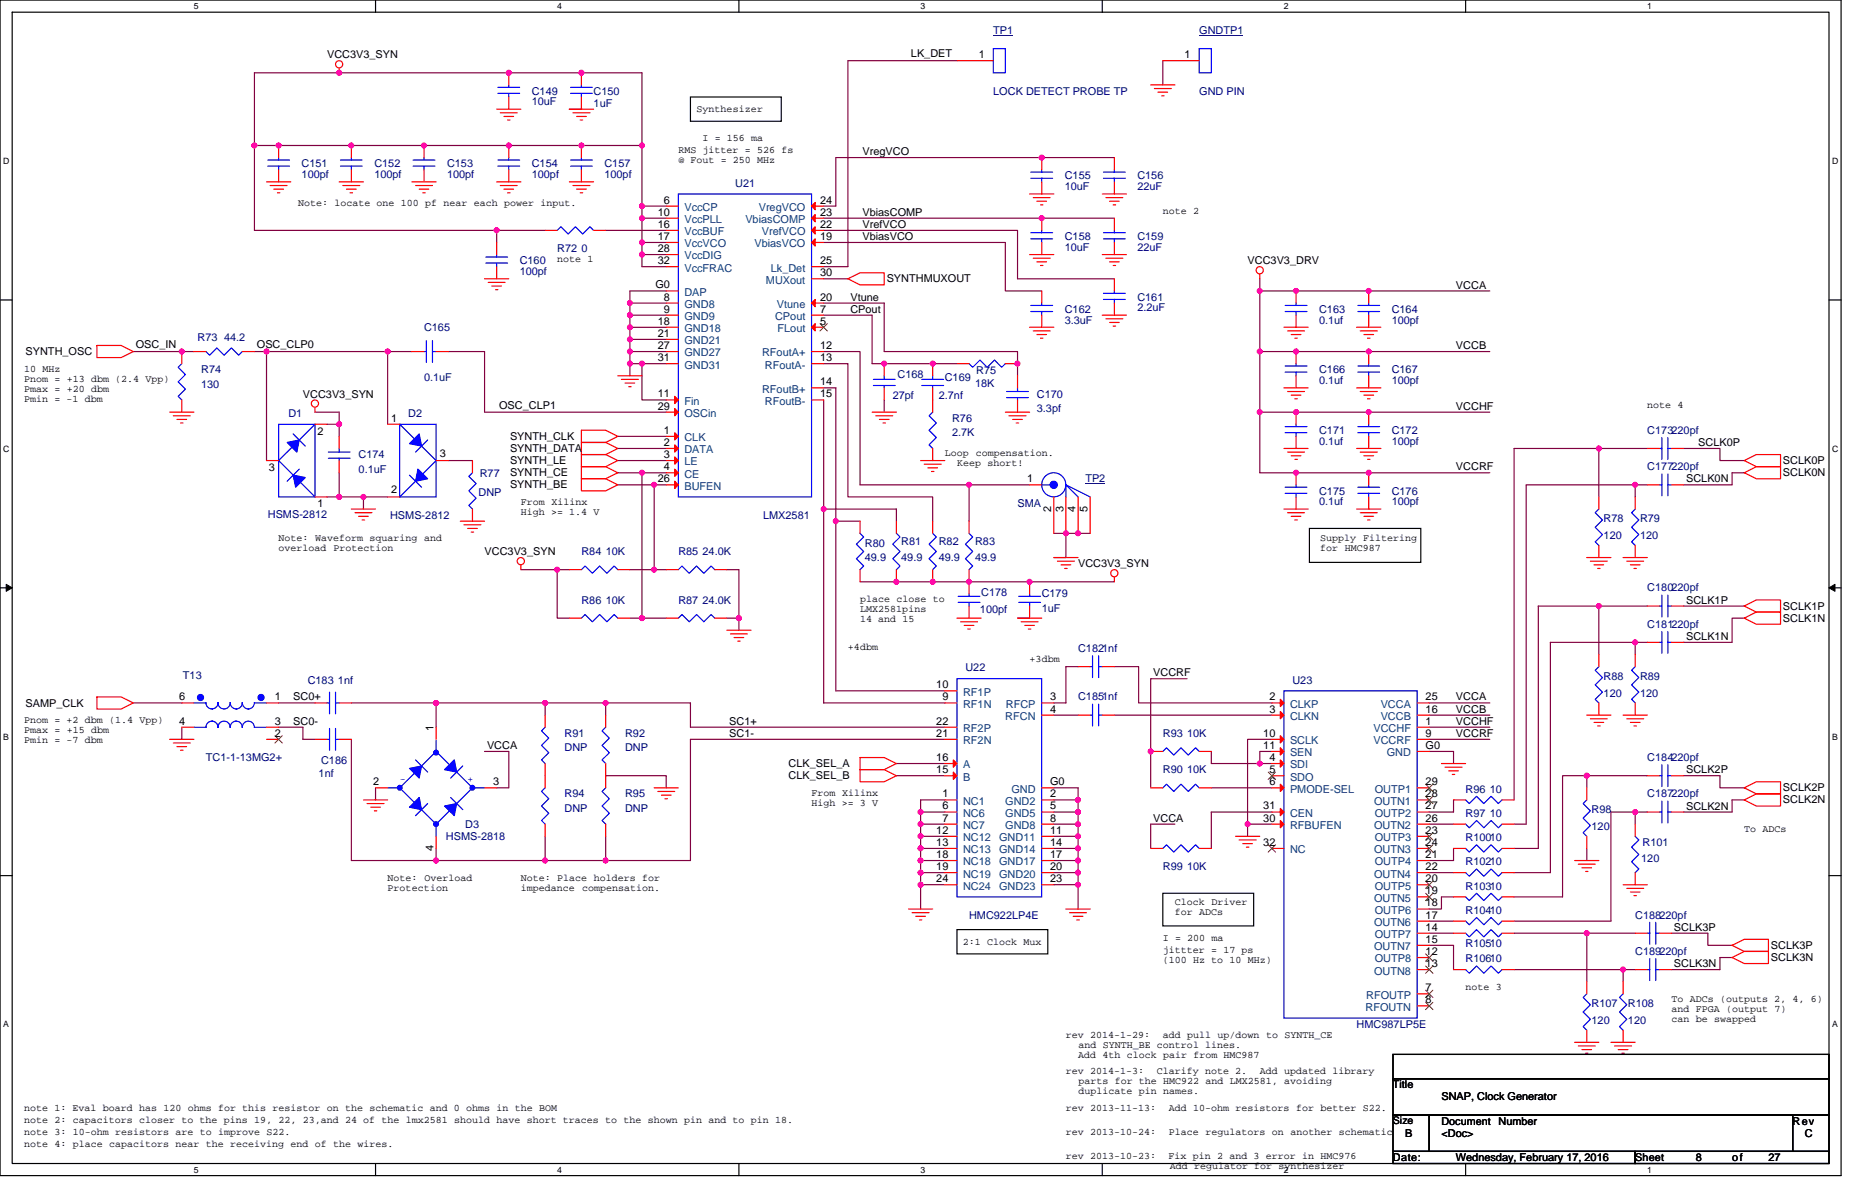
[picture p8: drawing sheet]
<svg xmlns="http://www.w3.org/2000/svg" width="432mm" height="279mm" viewBox="0 0 432 279" stroke-linecap="round" stroke-linejoin="round" font-family="sans-serif">
<defs><g id="words">
<g font-size="2.5" fill="#000080">
<text x="231.2" y="7.9">TP1</text>
<text x="279.1" y="7.9">GNDTP1</text>
<text x="123.8" y="22">C149</text>
<text x="138.2" y="22">C150</text>
<text x="231.2" y="22">LOCK DETECT PROBE TP</text>
<text x="279.1" y="22">GND PIN</text>
<text x="123.8" y="24.5">10uF</text>
<text x="138.2" y="24.8">1uF</text>
<text x="70.2" y="38.9">C151</text>
<text x="70.2" y="41.4">100pf</text>
<text x="87.1" y="38.9">C152</text>
<text x="87.1" y="41.4">100pf</text>
<text x="104.1" y="38.9">C153</text>
<text x="104.1" y="41.4">100pf</text>
<text x="123.8" y="38.9">C154</text>
<text x="123.8" y="41.4">100pf</text>
<text x="140.7" y="38.9">C157</text>
<text x="140.7" y="41.4">100pf</text>
<text x="247.8" y="41.7">C155</text>
<text x="264.8" y="41.7">C156</text>
<text x="171.2" y="43.4">U21</text>
<text x="247.8" y="44.3">10uF</text>
<text x="264.8" y="44.3">22uF</text>
<text x="129.7" y="58.7">R72 0</text>
<text x="247.8" y="55.8">C158</text>
<text x="247.8" y="58.4">10uF</text>
<text x="264.8" y="55.8">C159</text>
<text x="264.8" y="58.4">22uF</text>
<text x="121" y="61.5">C160</text>
<text x="121" y="64">100pf</text>
<text x="264.8" y="69.9">C161</text>
<text x="98.7" y="77">C165</text>
<text x="247.8" y="72.7">C162</text>
<text x="247.8" y="75.3">3.3uF</text>
<text x="264.8" y="72.5">2.2uF</text>
<text x="307" y="72.7">C163</text>
<text x="307" y="75.3">0.1uf</text>
<text x="324" y="72.7">C164</text>
<text x="324" y="75.3">100pf</text>
<text x="46" y="79.2">R73 44.2</text>
<text x="46.8" y="86.8">R74</text>
<text x="98.7" y="88.5">0.1uF</text>
<text x="208.9" y="88">C168</text>
<text x="219.9" y="88.5">C169</text>
<text x="227" y="89.9">18K</text>
<text x="227.3" y="87.1">R75</text>
<text x="307" y="86.8">C166</text>
<text x="307" y="89.4">0.1uf</text>
<text x="324" y="86.8">C167</text>
<text x="324" y="89.4">100pf</text>
<text x="46.8" y="90.2">130</text>
<text x="207.8" y="92.8">27pf</text>
<text x="218.5" y="92.8">2.7nf</text>
<text x="241.4" y="92.5">C170</text>
<text x="241.4" y="95.9">3.3pf</text>
<text x="67.1" y="97">D1</text>
<text x="95" y="97">D2</text>
<text x="221.6" y="98.1">R76</text>
<text x="221.6" y="101.5">2.7K</text>
<text x="307" y="100.9">C171</text>
<text x="324" y="100.9">C172</text>
<text x="383.5" y="100.9">C173220pf</text>
<text x="83.5" y="106.6">C174</text>
<text x="307" y="103.5">0.1uf</text>
<text x="324" y="103.5">100pf</text>
<text x="83.5" y="110">0.1uF</text>
<text x="111.7" y="111.1">R77</text>
<text x="252.6" y="112.2">TP2</text>
<text x="383.5" y="109.4">C177220pf</text>
<text x="111.4" y="115.3">DNP</text>
<text x="236.9" y="117.9">SMA</text>
<text x="307" y="115">C175</text>
<text x="307" y="117.6">0.1uf</text>
<text x="324" y="115">C176</text>
<text x="324" y="117.6">100pf</text>
<text x="62.3" y="120.4">HSMS-2812</text>
<text x="90.8" y="120.7">HSMS-2812</text>
<text x="177.6" y="120.7">LMX2581</text>
<text x="373.3" y="121.5">R78</text>
<text x="373.3" y="125.5">120</text>
<text x="381.8" y="121.5">R79</text>
<text x="381.8" y="125.5">120</text>
<text x="135.3" y="129.1">R84 10K</text>
<text x="157.9" y="129.1">R85 24.0K</text>
<text x="201.3" y="127.2">R80</text>
<text x="201.3" y="130.5">49.9</text>
<text x="209.8" y="126.9">R81</text>
<text x="209.8" y="130.5">49.9</text>
<text x="218.5" y="126.9">R82</text>
<text x="218.5" y="130.5">49.9</text>
<text x="227" y="126.9">R83</text>
<text x="227" y="130.5">49.9</text>
<text x="383.5" y="137.6">C180220pf</text>
<text x="135.3" y="140.4">R86 10K</text>
<text x="157.9" y="140.4">R87 24.0K</text>
<text x="228.1" y="142.7">100pf</text>
<text x="228.4" y="138.7">C178</text>
<text x="242.5" y="139">C179</text>
<text x="242.5" y="142.4">1uF</text>
<text x="383.5" y="146">C181220pf</text>
<text x="251" y="151.7">C1821nf</text>
<text x="42.6" y="157.9">T13</text>
<text x="71.6" y="159">C183 1nf</text>
<text x="224.7" y="156.2">U22</text>
<text x="300.8" y="159">U23</text>
<text x="373.3" y="158.2">R88</text>
<text x="381.8" y="158.2">R89</text>
<text x="251" y="163">C1851nf</text>
<text x="373.3" y="162.1">120</text>
<text x="381.8" y="162.1">120</text>
<text x="131.4" y="171.4">R91</text>
<text x="145.5" y="171.4">R92</text>
<text x="270.7" y="171.4">R93 10K</text>
<text x="47.9" y="177.1">TC1-1-13MG2+</text>
<text x="74.7" y="177.6">C186</text>
<text x="131.4" y="174.8">DNP</text>
<text x="145.5" y="174.8">DNP</text>
<text x="270.7" y="179.9">R90 10K</text>
<text x="383.5" y="177.1">C184220pf</text>
<text x="74.2" y="180.7">1nf</text>
<text x="131.4" y="185.5">R94</text>
<text x="145.5" y="185.5">R95</text>
<text x="341.2" y="184.4">R96 10</text>
<text x="383.5" y="185.5">C187220pf</text>
<text x="131.4" y="188.9">DNP</text>
<text x="145.5" y="188.9">DNP</text>
<text x="341.2" y="190">R97 10</text>
<text x="370.5" y="189.2">R98</text>
<text x="103.8" y="195.4">HSMS-2818</text>
<text x="108.3" y="192.6">D3</text>
<text x="341.2" y="195.7">R10010</text>
<text x="370.5" y="193.1">120</text>
<text x="382.3" y="196.8">R101</text>
<text x="270.7" y="202.4">R99 10K</text>
<text x="341.2" y="201.3">R10210</text>
<text x="382" y="200.5">120</text>
<text x="341.2" y="206.9">R10310</text>
<text x="225.6" y="213.7">HMC922LP4E</text>
<text x="341.2" y="212.6">R10410</text>
<text x="380.6" y="213.7">C188220pf</text>
<text x="341.2" y="220.2">R10510</text>
<text x="341.2" y="223.9">R10610</text>
<text x="380.6" y="222.2">C189220pf</text>
<text x="315.8" y="239.1">HMC987LP5E</text>
<text x="370.5" y="234.3">R107</text>
<text x="370.5" y="238.3">120</text>
<text x="378.9" y="234.3">R108</text>
<text x="378.9" y="238.3">120</text>
</g>
<g font-size="2.5">
<text x="76.1" y="13.5">VCC3V3_SYN</text>
<text x="212" y="13.3">LK_DET</text>
<text x="227.8" y="13.5">1</text>
<text x="275.8" y="13.5">1</text>
<text x="200.8" y="36.1">VregVCO</text>
<text x="154.5" y="47.3">6</text>
<text x="190.9" y="47.3">24</text>
<text x="153.1" y="50.2">10</text>
<text x="153.1" y="53">16</text>
<text x="190.9" y="53">22</text>
<text x="190.9" y="50.2">23</text>
<text x="200.8" y="50.2">VbiasCOMP</text>
<text x="200.8" y="53">VrefVCO</text>
<text x="153.1" y="55.8">17</text>
<text x="153.1" y="58.6">28</text>
<text x="190.9" y="55.8">19</text>
<text x="200.8" y="55.8">VbiasVCO</text>
<text x="153.1" y="61.4">32</text>
<text x="190.9" y="64.3">30</text>
<text x="190.9" y="61.4">25</text>
<text x="206.4" y="65.7">SYNTHMUXOUT</text>
<text x="290.4" y="61.5">VCC3V3_DRV</text>
<text x="152.5" y="67.1">G0</text>
<text x="154.5" y="69.9">8</text>
<text x="190.9" y="69.9">20</text>
<text x="198" y="69.9">Vtune</text>
<text x="338.9" y="67.1">VCCA</text>
<text x="153.1" y="75.5">18</text>
<text x="154.5" y="72.7">9</text>
<text x="190.9" y="75.5">5</text>
<text x="190.9" y="72.7">7</text>
<text x="198" y="72.7">CPout</text>
<text x="5.9" y="82.6">SYNTH_OSC</text>
<text x="31.6" y="81">OSC_IN</text>
<text x="59.8" y="81">OSC_CLP0</text>
<text x="153.1" y="78.4">21</text>
<text x="153.1" y="81.2">27</text>
<text x="190.9" y="81.2">12</text>
<text x="338.9" y="81.2">VCCB</text>
<text x="153.1" y="84">31</text>
<text x="190.9" y="89.6">14</text>
<text x="190.9" y="84">13</text>
<text x="70.5" y="92.5">VCC3V3_SYN</text>
<text x="116.2" y="95.1">OSC_CLP1</text>
<text x="153.1" y="92.5">11</text>
<text x="153.1" y="95.3">29</text>
<text x="190.9" y="92.5">15</text>
<text x="338.9" y="95.3">VCCHF</text>
<text x="73.9" y="101.2">2</text>
<text x="91.1" y="98.1">1</text>
<text x="154.5" y="100.9">1</text>
<text x="102.4" y="106.3">3</text>
<text x="118.7" y="102.3">SYNTH_CLK</text>
<text x="118.7" y="105.2">SYNTH_DATA</text>
<text x="118.7" y="108">SYNTH_LE</text>
<text x="154.5" y="103.7">2</text>
<text x="154.5" y="106.6">3</text>
<text x="395.3" y="103.8">SCLK0P</text>
<text x="415" y="108">SCLK0P</text>
<text x="62.6" y="109.7">3</text>
<text x="118.7" y="110.8">SYNTH_CE</text>
<text x="118.7" y="113.6">SYNTH_BE</text>
<text x="153.1" y="112.2">26</text>
<text x="154.5" y="109.4">4</text>
<text x="239.1" y="112.2">1</text>
<text x="338.9" y="109.4">VCCRF</text>
<text x="392.5" y="112.2">SCLK0N</text>
<text x="415" y="110.8">SCLK0N</text>
<text x="73.9" y="117.9">1</text>
<text x="91.1" y="114.7">2</text>
<text x="244.7" y="119" transform="rotate(-90 244.7 119)">2</text>
<text x="247.5" y="119" transform="rotate(-90 247.5 119)">3</text>
<text x="250.4" y="119" transform="rotate(-90 250.4 119)">4</text>
<text x="253.2" y="119" transform="rotate(-90 253.2 119)">5</text>
<text x="112.8" y="129.1">VCC3V3_SYN</text>
<text x="251" y="132">VCC3V3_SYN</text>
<text x="392.5" y="140.4">SCLK1P</text>
<text x="415" y="141.8">SCLK1P</text>
<text x="392.5" y="148.9">SCLK1N</text>
<text x="415" y="144.6">SCLK1N</text>
<text x="218" y="160.1">10</text>
<text x="268.4" y="157.3">VCCRF</text>
<text x="5.9" y="164.4">SAMP_CLK</text>
<text x="41.7" y="162.9">6</text>
<text x="64" y="162.9">1</text>
<text x="68.3" y="163">SC0+</text>
<text x="219.4" y="162.9">9</text>
<text x="244.5" y="162.9">3</text>
<text x="244.5" y="165.8">4</text>
<text x="295.5" y="162.9">2</text>
<text x="295.5" y="165.8">3</text>
<text x="331.9" y="162.9">25</text>
<text x="331.9" y="165.8">16</text>
<text x="338.9" y="163">VCCA</text>
<text x="338.9" y="165.8">VCCB</text>
<text x="41.7" y="168.6">4</text>
<text x="64" y="168.6">3</text>
<text x="64" y="171.4">2</text>
<text x="68.3" y="168.6">SC0-</text>
<text x="100.9" y="170" transform="rotate(-90 100.9 170)">1</text>
<text x="169.8" y="171.4">SC1-</text>
<text x="169.8" y="168.6">SC1+</text>
<text x="218" y="168.6">22</text>
<text x="218" y="171.4">21</text>
<text x="294.1" y="171.4">10</text>
<text x="331.9" y="168.6">1</text>
<text x="331.9" y="171.4">9</text>
<text x="338.9" y="168.6">VCCHF</text>
<text x="338.9" y="171.4">VCCRF</text>
<text x="113.4" y="174.2">VCCA</text>
<text x="183.6" y="178.5">CLK_SEL_A</text>
<text x="218" y="177">16</text>
<text x="218" y="179.9">15</text>
<text x="294.1" y="174.2">11</text>
<text x="295.5" y="177">4</text>
<text x="295.5" y="179.9">5</text>
<text x="331.9" y="174.2">G0</text>
<text x="392.5" y="179.9">SCLK2P</text>
<text x="86.8" y="182.7">2</text>
<text x="114.8" y="182.7">3</text>
<text x="183.6" y="181.3">CLK_SEL_B</text>
<text x="219.4" y="185.5">1</text>
<text x="244.5" y="182.7">G0</text>
<text x="244.5" y="185.5">2</text>
<text x="295.5" y="182.7">6</text>
<text x="331.9" y="185.5">28</text>
<text x="331.9" y="182.7">29</text>
<text x="415" y="184.1">SCLK2P</text>
<text x="219.4" y="188.3">6</text>
<text x="219.4" y="191.1">7</text>
<text x="244.5" y="188.3">5</text>
<text x="244.5" y="191.1">8</text>
<text x="268.4" y="191.2">VCCA</text>
<text x="294.1" y="188.3">31</text>
<text x="294.1" y="191.1">30</text>
<text x="331.9" y="191.1">26</text>
<text x="331.9" y="188.3">27</text>
<text x="392.5" y="188.3">SCLK2N</text>
<text x="415" y="186.9">SCLK2N</text>
<text x="100.9" y="198" transform="rotate(-90 100.9 198)">4</text>
<text x="218" y="194">12</text>
<text x="218" y="196.8">13</text>
<text x="244.5" y="194">11</text>
<text x="244.5" y="196.8">14</text>
<text x="294.1" y="196.8">32</text>
<text x="331.9" y="196.8">24</text>
<text x="331.9" y="194">23</text>
<text x="218" y="199.6">18</text>
<text x="218" y="202.4">19</text>
<text x="244.5" y="199.6">17</text>
<text x="244.5" y="202.4">20</text>
<text x="331.9" y="202.4">22</text>
<text x="331.9" y="199.6">21</text>
<text x="218" y="205.2">24</text>
<text x="244.5" y="205.2">23</text>
<text x="331.9" y="208.1">19</text>
<text x="331.9" y="205.2">20</text>
<text x="331.9" y="213.7">17</text>
<text x="331.9" y="210.9">18</text>
<text x="331.9" y="219.3">15</text>
<text x="331.9" y="216.5">14</text>
<text x="389.7" y="216.5">SCLK3P</text>
<text x="412.2" y="220.8">SCLK3P</text>
<text x="331.9" y="225">13</text>
<text x="331.9" y="222.2">12</text>
<text x="389.7" y="225">SCLK3N</text>
<text x="412.2" y="223.6">SCLK3N</text>
<text x="331.9" y="230.6">7</text>
<text x="331.9" y="233.4">8</text>
<text x="324.3" y="253.2">Title</text>
<text x="335.5" y="256">SNAP, Clock Generator</text>
<text x="324.3" y="261.6">Size</text>
<text x="335.5" y="261.6">Document</text>
<text x="348.8" y="261.6">Number</text>
<text x="417.3" y="261.6">Rev</text>
<text x="327.1" y="264.5">B</text>
<text x="335.5" y="264.5">&lt;Doc&gt;</text>
<text x="420.1" y="264.5">C</text>
<text x="324.3" y="270.1">Date:</text>
<text x="338.9" y="270.1">Wednesday, February 17, 2016</text>
<text x="380.6" y="270.1">Sheet</text>
<text x="394.7" y="270.1">8</text>
<text x="403.2" y="270.1">of</text>
<text x="411.6" y="270.1">27</text>
</g>
<g font-size="2.5" fill="#004080">
<text x="159.3" y="49.1">VccCP</text>
<text x="159.3" y="51.9">VccPLL</text>
<text x="173.5" y="51.9">VbiasCOMP</text>
<text x="176.6" y="49.1">VregVCO</text>
<text x="159.3" y="54.7">VccBUF</text>
<text x="159.3" y="57.6">VccVCO</text>
<text x="175.6" y="57.6">VbiasVCO</text>
<text x="177.3" y="54.7">VrefVCO</text>
<text x="159.3" y="60.4">VccDIG</text>
<text x="159.3" y="63.2">VccFRAC</text>
<text x="178.3" y="66">MUXout</text>
<text x="179.4" y="63.2">Lk_Det</text>
<text x="159.3" y="68.8">DAP</text>
<text x="159.3" y="71.6">GND8</text>
<text x="180.8" y="71.6">Vtune</text>
<text x="159.3" y="74.5">GND9</text>
<text x="159.3" y="77.3">GND18</text>
<text x="180.4" y="74.5">CPout</text>
<text x="181" y="77.3">FLout</text>
<text x="159.3" y="80.1">GND21</text>
<text x="159.3" y="82.9">GND27</text>
<text x="177.4" y="82.9">RFoutA+</text>
<text x="159.3" y="85.7">GND31</text>
<text x="178" y="85.7">RFoutA-</text>
<text x="159.3" y="94.2">Fin</text>
<text x="177.4" y="91.4">RFoutB+</text>
<text x="178" y="94.2">RFoutB-</text>
<text x="159.3" y="97">OSCin</text>
<text x="159.3" y="102.7">CLK</text>
<text x="159.3" y="105.5">DATA</text>
<text x="159.3" y="108.3">LE</text>
<text x="159.3" y="111.1">CE</text>
<text x="159.3" y="113.9">BUFEN</text>
<text x="224.2" y="161.9">RF1P</text>
<text x="224.2" y="164.7">RF1N</text>
<text x="234" y="167.5">RFCN</text>
<text x="234.1" y="164.7">RFCP</text>
<text x="300.3" y="164.7">CLKP</text>
<text x="300.3" y="167.5">CLKN</text>
<text x="321.4" y="164.7">VCCA</text>
<text x="321.4" y="167.5">VCCB</text>
<text x="224.2" y="170.3">RF2P</text>
<text x="224.2" y="173.1">RF2N</text>
<text x="300.3" y="173.1">SCLK</text>
<text x="319.7" y="170.3">VCCHF</text>
<text x="319.7" y="173.1">VCCRF</text>
<text x="224.2" y="178.8">A</text>
<text x="300.3" y="176">SEN</text>
<text x="300.3" y="178.8">SDI</text>
<text x="322.8" y="176">GND</text>
<text x="224.2" y="181.6">B</text>
<text x="235.4" y="184.4">GND</text>
<text x="300.3" y="181.6">SDO</text>
<text x="300.3" y="184.4">PMODE-SEL</text>
<text x="320" y="184.4">OUTP1</text>
<text x="224.2" y="187.2">NC1</text>
<text x="224.2" y="190.1">NC6</text>
<text x="234" y="187.2">GND2</text>
<text x="234" y="190.1">GND5</text>
<text x="300.3" y="190.1">CEN</text>
<text x="319.8" y="187.2">OUTN1</text>
<text x="320" y="190.1">OUTP2</text>
<text x="224.2" y="192.9">NC7</text>
<text x="224.2" y="195.7">NC12</text>
<text x="232.6" y="195.7">GND11</text>
<text x="234" y="192.9">GND8</text>
<text x="300.3" y="192.9">RFBUFEN</text>
<text x="319.8" y="192.9">OUTN2</text>
<text x="320" y="195.7">OUTP3</text>
<text x="224.2" y="198.5">NC13</text>
<text x="224.2" y="201.3">NC18</text>
<text x="232.6" y="198.5">GND14</text>
<text x="232.6" y="201.3">GND17</text>
<text x="300.3" y="198.5">NC</text>
<text x="319.8" y="198.5">OUTN3</text>
<text x="320" y="201.3">OUTP4</text>
<text x="224.2" y="204.2">NC19</text>
<text x="224.2" y="207">NC24</text>
<text x="232.6" y="204.2">GND20</text>
<text x="232.6" y="207">GND23</text>
<text x="319.8" y="204.2">OUTN4</text>
<text x="319.8" y="209.8">OUTN5</text>
<text x="320" y="207">OUTP5</text>
<text x="319.8" y="215.4">OUTN6</text>
<text x="320" y="212.6">OUTP6</text>
<text x="319.8" y="221.1">OUTN7</text>
<text x="320" y="218.2">OUTP7</text>
<text x="319.8" y="226.7">OUTN8</text>
<text x="320" y="223.9">OUTP8</text>
<text x="318" y="232.3">RFOUTP</text>
<text x="317.9" y="235.2">RFOUTN</text>
</g>
<g font-size="2.3">
<text x="162.1" y="26.1">Synthesizer</text>
<text x="157.9" y="35.7">RMS jitter = 526 fs</text>
<text x="163.5" y="32.9">I = 156 ma</text>
<text x="157.9" y="38">@ Fout = 250 MHz</text>
<text x="69.4" y="47.8">Note: locate one 100 pf near each power input.</text>
<text x="270.7" y="49.8">note 2</text>
<text x="129.7" y="61.1">note 1</text>
<text x="5.7" y="86.4">10 MHz</text>
<text x="5.7" y="88.8">Pnom = +13 dbm (2.4 Vpp)</text>
<text x="5.7" y="91.1">Pmax = +20 dbm</text>
<text x="5.7" y="93.4">Pmin = -1 dbm</text>
<text x="383.5" y="94.9">note 4</text>
<text x="219.9" y="106.2">Loop compensation.</text>
<text x="222.8" y="108.5">Keep short!</text>
<text x="121.2" y="117.5">From Xilinx</text>
<text x="121.2" y="119.8">High &gt;= 1.4 V</text>
<text x="64.9" y="125.9">Note: Waveform squaring and</text>
<text x="307.3" y="125.9">Supply Filtering</text>
<text x="64.9" y="128.2">overload Protection</text>
<text x="307.3" y="128.2">for HMC987</text>
<text x="200.2" y="140">place close to</text>
<text x="200.2" y="142.3">LMX2581pins</text>
<text x="200.2" y="144.7">14 and 15</text>
<text x="197.4" y="151.3">+4dbm</text>
<text x="239.7" y="154.1">+3dbm</text>
<text x="5.7" y="168.2">Pnom = +2 dbm (1.4 Vpp)</text>
<text x="5.7" y="170.5">Pmax = +15 dbm</text>
<text x="5.7" y="172.9">Pmin = -7 dbm</text>
<text x="188.9" y="185.1">From Xilinx</text>
<text x="188.9" y="187.5">High &gt;= 3 V</text>
<text x="406" y="193.6">To ADCs</text>
<text x="90.2" y="204.9">Note: Overload</text>
<text x="90.2" y="207.2">Protection</text>
<text x="121.2" y="204.9">Note: Place holders for</text>
<text x="121.2" y="207.2">impedance</text>
<text x="135.5" y="207.2">compensation.</text>
<text x="273.5" y="210.5">Clock Driver</text>
<text x="273.5" y="212.8">for ADCs</text>
<text x="224.2" y="219.8">2:1 Clock Mux</text>
<text x="270.7" y="221.8">jittter = 17 ps</text>
<text x="270.7" y="218.9">I = 200 ma</text>
<text x="270.7" y="224.1">(100 Hz to 10 MHz)</text>
<text x="341.2" y="230.2">note 3</text>
<text x="389.1" y="233">To ADCs (outputs 2, 4, 6)</text>
<text x="389.1" y="235.4">and FPGA (output 7)</text>
<text x="389.1" y="237.7">can be swapped</text>
<text x="248.1" y="241.5">rev 2014-1-29:</text>
<text x="251" y="243.8">and SYNTH_BE control lines.</text>
<text x="270.7" y="241.5">add pull up/down to SYNTH_CE</text>
<text x="248.1" y="250">rev 2014-1-3:</text>
<text x="251" y="246.2">Add 4th clock pair from HMC987</text>
<text x="269.3" y="250">Clarify note 2.</text>
<text x="293.3" y="250">Add updated library</text>
<text x="251" y="252.3">parts for the HMC922 and LMX2581, avoiding</text>
<text x="251" y="254.6">duplicate pin names.</text>
<text x="5.7" y="261.2">note 2: capacitors closer to the pins 19, 22, 23,and 24 of the lmx2581 should have short traces to the shown pin and to pin 18.</text>
<text x="5.7" y="258.4">note 1: Eval board has 120 ohms for this resistor on the schematic and 0 ohms in the BOM</text>
<text x="248.1" y="258.4">rev 2013-11-13:</text>
<text x="272.1" y="258.4">Add 10-ohm resistors for better S22.</text>
<text x="5.7" y="264.1">note 3: 10-ohm resistors are to improve S22.</text>
<text x="5.7" y="266.9">note 4: place capacitors near the receiving end of the wires.</text>
<text x="248.1" y="264.1">rev 2013-10-24:</text>
<text x="248.1" y="269.7">rev 2013-10-23:</text>
<text x="272" y="269.7">Fix pin 2 and 3 error in HMC976</text>
<text x="272.1" y="264.1">Place regulators on another schematic</text>
<text x="272.3" y="272">Add regulator for synthesizer</text>
</g>
<g font-size="2.3" fill="#00f">
<text x="93" y="182">-</text>
<text x="108.8" y="182">+</text>
</g>
<g font-size="2">
<text x="45.1" y="2.1">5</text>
<text x="129.7" y="2.1">4</text>
<text x="214.3" y="2.1">3</text>
<text x="298.9" y="2.1">2</text>
<text x="383.5" y="2.1">1</text>
<text x=".7" y="38.1">D</text>
<text x="426.5" y="38.1">D</text>
<text x=".7" y="105.1">C</text>
<text x="426.5" y="105.1">C</text>
<text x=".7" y="172">B</text>
<text x="426.5" y="172">B</text>
<text x=".7" y="239">A</text>
<text x="426.5" y="239">A</text>
<text x="45.1" y="272.8">5</text>
<text x="129.7" y="272.8">4</text>
<text x="214.3" y="272.8">3</text>
<text x="298.9" y="272.8">2</text>
<text x="383.5" y="272.8">1</text>
</g>
</g></defs>
<path d="M0 0h428.6v273.5h-428.6zM2.8 2.8h422.9v267.9h-422.9z" fill="none" stroke="#000" stroke-width=".28"/>
<g fill="#fff">
<path d="M45.1 .3h1.1v2.3h-1.1z"/>
<path d="M45.1 271h1.1v2.2h-1.1z"/>
</g>
<path d="M87.4 0v2.8M87.4 270.7v2.8" fill="none" stroke="#000" stroke-width=".28"/>
<g fill="#fff">
<path d="M129.7 .3h1.1v2.3h-1.1z"/>
<path d="M129.7 271h1.1v2.2h-1.1z"/>
</g>
<path d="M172 0v2.8M172 270.7v2.8" fill="none" stroke="#000" stroke-width=".28"/>
<g fill="#fff">
<path d="M214.3 .3h1.1v2.3h-1.1z"/>
<path d="M214.3 271h1.1v2.2h-1.1z"/>
</g>
<path d="M256.6 0v2.8M256.6 270.7v2.8" fill="none" stroke="#000" stroke-width=".28"/>
<g fill="#fff">
<path d="M298.9 .3h1.1v2.3h-1.1z"/>
<path d="M298.9 271h1.1v2.2h-1.1z"/>
</g>
<path d="M341.2 0v2.8M341.2 270.7v2.8" fill="none" stroke="#000" stroke-width=".28"/>
<g fill="#fff">
<path d="M383.5 .3h1.1v2.3h-1.1z"/>
<path d="M383.5 271h1.1v2.2h-1.1z"/>
<path d="M.7 36.3h1.5v2.3h-1.5z"/>
<path d="M426.5 36.3h1.4v2.3h-1.4z"/>
<path d="M.7 103.3h1.5v2.2h-1.5z"/>
<path d="M426.5 103.3h1.4v2.2h-1.4z"/>
</g>
<path d="M0 69.8h2.8M425.7 69.8h2.9" fill="none" stroke="#000" stroke-width=".28"/>
<g fill="#fff">
<path d="M.7 170.2h1.4v2.3h-1.4z"/>
<path d="M426.5 170.2h1.3v2.3h-1.3z"/>
</g>
<path d="M0 136.8h2.8M425.7 136.8h2.9" fill="none" stroke="#000" stroke-width=".28"/>
<path d="M1.4 135.9l1.4 .9-1.4 .8zM425.7 136.8l1.4-.9v1.7z" fill="#000" stroke="#000" stroke-width=".23"/>
<g fill="#fff">
<path d="M.7 237.2h1.4v2.2h-1.4z"/>
<path d="M426.4 237.2h1.4v2.2h-1.4z"/>
</g>
<g fill="none" stroke="#000" stroke-width=".28">
<path d="M160.7 22.6h21.2v5.6h-21.2zM304.8 122.9h25.9v7.9h-25.9zM0 203.7h2.8M222.8 216.3h21.1v5.6h-21.1zM270.7 207.8h21.1v7.6h-21.1zM425.7 203.7h2.9M324.3 245.3h101.4v5.7h-101.4zM324.3 251h101.4v8.4h-101.4zM324.3 259.4h8.4v8.5h-8.4zM332.7 259.4h84.6v8.5h-84.6zM417.3 259.4h8.4v8.5h-8.4zM324.3 267.9h56.3v2.8h-56.3z"/>
<path d="M380.6 267.9h45.1v2.8h-45.1z"/>
</g>
<g fill="none" stroke="#800040" stroke-width=".28">
<path d="M222.8 14.1h-25.4v47.9h-5.7M270.7 14.1v5.6M59.2 33.8v19.8h56.4M132.5 25.4h2.8M149.4 33.8h-90.2M149.4 33.8v14.1M149.4 33.8v-16.9h-31h-59.2v16.9M259.4 36.7h-64.8v11.2h-2.9M115.6 53.6v2.8M115.6 53.6h11.3M141 53.6h14.1M149.4 47.9h5.7"/>
<path d="M149.4 59.2h5.7M149.4 56.4h5.7M149.4 50.8h5.7M149.4 59.2v2.8h5.7M149.4 47.9v2.9M149.4 56.4v2.8M149.4 50.8v5.6M191.7 53.6h45.2v11.3h22.5M191.7 50.8h67.7M191.7 56.4h42.3v11.3h8.5M146.6 79v2.8M146.6 70.5h8.5"/>
<path d="M146.6 70.5v2.8M146.6 73.3h8.5M146.6 73.3v2.8M146.6 76.1h8.5M146.6 76.1v2.9M146.6 79h8.5M155.1 67.7h-8.5v2.8M191.7 70.5h14.1v11.3h31.1v5.6M191.7 64.9h5.7M191.7 73.3h11.3v11.3h19.8M293.2 67.7v14.1M293.2 64.9v2.8"/>
<path d="M293.2 67.7h53.6M45.1 81.8h-14.1M59.2 81.8h2.8M62 81.8h28.2M62 81.8v25.3M73.3 95.9h5.7v2.8M76.1 98.7h2.9M79 98.7v2.8M90.2 81.8h5.7M90.2 81.8v16.9M104.3 81.8h8.5v14.1h42.3M146.6 81.8h8.5"/>
<path d="M146.6 81.8v2.8M146.6 84.6v2.8M146.6 84.6h2.8M149.4 84.6v8.4h5.7M149.4 84.6h5.7M191.7 84.6h5.7v31h19.7v5.6M191.7 81.8h8.5v31h25.4M191.7 90.2h2.9v31M191.7 93v25.4M205.8 93v2.9M293.2 95.9v14.1h53.6M293.2 81.8v14.1"/>
<path d="M293.2 81.8h53.6M293.2 95.9h53.6M76.1 115.6h2.9M79 110v5.6M79 115.6h5.6M84.6 115.6v2.8M84.6 115.6h5.6M104.3 107.1h5.7M143.8 101.5h11.3M143.8 104.3h11.3M143.8 107.1h11.3M143.8 110h5.6"/>
<path d="M143.8 112.8h8.5M149.4 110v33.8M149.4 110h5.7M152.3 112.8v19.7M152.3 112.8h2.8M191.7 118.4h17v2.8M191.7 118.4v45.1h28.2M225.6 112.8v8.4M225.6 112.8h14.1M372.2 104.3h11.3M372.2 104.3h-19.8v81.8M372.2 104.3v11.3"/>
<path d="M380.6 112.8h-25.3v78.9h-2.9M383.5 112.8h-2.9v2.8M391.9 104.3h8.5v2.8h5.6M406 110h-2.8v2.8h-11.3M121.2 132.5h8.5M129.7 132.5v11.3h2.8M129.7 132.5h2.8M146.6 132.5h5.7M152.3 132.5h2.8M169.2 132.5h2.8v11.3M194.6 121.2v39.5h25.3M194.6 121.2h5.6"/>
<path d="M245.3 124.1h8.5M248.1 124.1v5.6h-2.8M259.4 135.3h-59.2M146.6 143.8h2.8M149.4 143.8h5.7M169.2 143.8h2.8M172 143.8v2.8M236.9 143.8h2.8M251 155.1h-2.9v8.4h-2.8M259.4 155.1h5.6v8.4h31.1M276.3 157.9h-8.4v25.4M372.2 141h11.3"/>
<path d="M372.2 141h-14.1v56.4h-5.7M372.2 141v11.3M380.6 149.4h2.9M380.6 149.4v2.9M380.6 149.4h-19.7v53.6h-8.5M391.9 141h14.1M406 143.8h-2.8v5.6h-11.3M31 163.5h11.3M42.3 169.2v2.8M64.9 169.2h5.6v2.8h2.8M64.9 163.5h8.4M81.8 172v28.2h19.7"/>
<path d="M81.8 163.5h19.7M112.8 174.8h5.6v8.5h-2.8M126.9 163.5h-25.4v5.7M141 163.5v2.9M141 163.5h19.7v5.7h59.2M141 163.5h-14.1v2.9M208.7 177.6h11.2M219.9 172h-59.2v28.2h-19.7M245.3 166.4h5.7M259.4 166.4h36.7M282 174.8v2.8h11.2M296.1 174.8h-2.9v2.8h2.9"/>
<path d="M296.1 172h-5.7v19.7M332.7 174.8h5.6v2.8M332.7 163.5h14.1M332.7 166.4h14.1M332.7 172h14.1M332.7 169.2h14.1M87.4 183.3v2.8M101.5 197.4v2.8M126.9 194.6v5.6h14.1M141 180.5h14.1v2.8M141 194.6v5.6M208.7 180.5h11.2"/>
<path d="M214.3 188.9v2.8M214.3 191.7v2.9M214.3 194.6v2.8M214.3 197.4v2.8M214.3 188.9h5.6M214.3 191.7h5.6M214.3 194.6h5.6M214.3 197.4h5.6M219.9 186.1h-5.6v2.8M245.3 183.3h5.7v2.8M245.3 186.1h5.7M245.3 188.9h5.7"/>
<path d="M245.3 191.7h5.7M245.3 194.6h5.7M245.3 197.4h5.7M251 186.1v2.8M251 188.9v2.8M251 191.7v2.9M251 194.6v2.8M251 197.4v2.8M273.5 191.7h-5.6v5.7M282 183.3h14.1M290.4 191.7v2.9M290.4 191.7h5.7"/>
<path d="M296.1 188.9h-14.1v8.5M332.7 191.7h5.6M338.3 197.4v2.8h-5.6M338.3 186.1v2.8h-5.6M369.4 180.5h14.1M369.4 197.4v2.8M369.4 180.5v2.8M369.4 180.5h-5.7v28.2h-11.3M380.6 188.9h-5.6v25.4h-22.6M383.5 188.9h-2.9v2.8M391.9 180.5h8.5v2.8h5.6M406 186.1h-2.8v2.8h-11.3"/>
<path d="M101.5 200.2h25.4M214.3 200.2v2.8M214.3 203v2.8M214.3 205.8v5.7M214.3 200.2h5.6M214.3 203h5.6M214.3 205.8h5.6M245.3 200.2h5.7M245.3 203h5.7M245.3 205.8h5.7M251 200.2v2.8M251 203v2.8"/>
<path d="M251 205.8v5.7M332.7 214.3h5.6M332.7 217.1h5.6M332.7 219.9h5.6v5.7M332.7 203h5.6M338.3 208.7h-2.8v2.8h-2.8M352.4 217.1h17M380.6 217.1h-11.2v11.3M389.1 217.1h8.5v2.8h5.6M352.4 225.6h25.4M380.6 225.6h-2.8v2.8M403.2 222.8h-2.8v2.8h-11.3"/>
</g>
<g fill="#f0f" stroke="#f0f" stroke-width=".28">
<circle cx="42.3" cy="81.8" r=".55"/>
<circle cx="78.9" cy="115.6" r=".56"/>
<circle cx="149.4" cy="47.9" r=".55"/>
<circle cx="149.4" cy="33.8" r=".55"/>
<circle cx="78.9" cy="98.7" r=".55"/>
<circle cx="78.9" cy="16.9" r=".56"/>
<circle cx="118.4" cy="16.9" r=".56"/>
<circle cx="81.8" cy="33.8" r=".55"/>
<circle cx="64.9" cy="33.8" r=".55"/>
<circle cx="118.4" cy="33.8" r=".55"/>
<circle cx="98.7" cy="33.8" r=".55"/>
<circle cx="115.6" cy="53.6" r=".56"/>
<circle cx="59.2" cy="33.8" r=".56"/>
<circle cx="149.4" cy="59.2" r=".56"/>
<circle cx="149.4" cy="56.4" r=".55"/>
<circle cx="149.4" cy="50.8" r=".55"/>
<circle cx="149.4" cy="84.6" r=".55"/>
<circle cx="242.5" cy="36.7" r=".56"/>
<circle cx="242.5" cy="50.8" r=".56"/>
<circle cx="239.6" cy="135.3" r=".55"/>
<circle cx="267.8" cy="174.8" r=".55"/>
<circle cx="194.5" cy="121.2" r=".55"/>
<circle cx="191.7" cy="118.4" r=".55"/>
<circle cx="225.5" cy="112.8" r=".55"/>
<circle cx="377.8" cy="225.5" r=".55"/>
<circle cx="369.3" cy="217.1" r=".56"/>
<circle cx="250.9" cy="186.1" r=".56"/>
<circle cx="250.9" cy="188.9" r=".55"/>
<circle cx="250.9" cy="194.5" r=".55"/>
<circle cx="250.9" cy="191.7" r=".55"/>
<circle cx="250.9" cy="200.2" r=".56"/>
<circle cx="250.9" cy="197.4" r=".55"/>
<circle cx="250.9" cy="203" r=".55"/>
<circle cx="380.6" cy="149.4" r=".55"/>
<circle cx="250.9" cy="205.8" r=".55"/>
<circle cx="372.2" cy="141" r=".55"/>
<circle cx="101.5" cy="163.5" r=".56"/>
<circle cx="126.9" cy="163.5" r=".55"/>
<circle cx="214.3" cy="188.9" r=".56"/>
<circle cx="214.3" cy="191.7" r=".56"/>
<circle cx="208.6" cy="135.3" r=".55"/>
<circle cx="217.1" cy="135.3" r=".55"/>
<circle cx="225.5" cy="135.3" r=".55"/>
<circle cx="214.3" cy="194.5" r=".56"/>
<circle cx="214.3" cy="197.4" r=".56"/>
<circle cx="126.9" cy="200.2" r=".56"/>
<circle cx="101.5" cy="200.2" r=".57"/>
<circle cx="214.3" cy="200.2" r=".57"/>
<circle cx="141" cy="200.2" r=".56"/>
<circle cx="141" cy="163.5" r=".55"/>
<circle cx="214.3" cy="203" r=".56"/>
<circle cx="214.3" cy="205.8" r=".56"/>
<circle cx="380.6" cy="112.8" r=".55"/>
<circle cx="372.2" cy="104.3" r=".55"/>
<circle cx="172" cy="143.8" r=".57"/>
<circle cx="217.1" cy="84.6" r=".55"/>
<circle cx="205.8" cy="84.6" r=".55"/>
<circle cx="129.7" cy="132.5" r=".56"/>
<circle cx="236.8" cy="84.6" r=".55"/>
<circle cx="152.2" cy="132.5" r=".55"/>
<circle cx="152.2" cy="112.8" r=".55"/>
<circle cx="149.4" cy="110" r=".55"/>
<circle cx="149.4" cy="143.8" r=".56"/>
<circle cx="318.6" cy="67.7" r=".55"/>
<circle cx="135.3" cy="33.8" r=".55"/>
<circle cx="301.7" cy="81.8" r=".55"/>
<circle cx="318.6" cy="81.8" r=".55"/>
<circle cx="301.7" cy="95.9" r=".55"/>
<circle cx="318.6" cy="95.9" r=".55"/>
<circle cx="318.6" cy="110" r=".55"/>
<circle cx="293.2" cy="81.8" r=".55"/>
<circle cx="293.2" cy="67.7" r=".55"/>
<circle cx="301.7" cy="67.7" r=".55"/>
<circle cx="293.2" cy="95.9" r=".55"/>
<circle cx="62" cy="81.8" r=".55"/>
<circle cx="301.7" cy="110" r=".55"/>
<circle cx="90.2" cy="81.8" r=".55"/>
<circle cx="369.3" cy="180.4" r=".56"/>
<circle cx="380.6" cy="188.9" r=".55"/>
<circle cx="146.6" cy="73.3" r=".56"/>
<circle cx="146.6" cy="70.5" r=".55"/>
<circle cx="146.6" cy="76.1" r=".55"/>
<circle cx="146.6" cy="78.9" r=".55"/>
<circle cx="146.6" cy="84.6" r=".55"/>
<circle cx="146.6" cy="81.8" r=".55"/>
<circle cx="290.4" cy="191.7" r=".55"/>
<circle cx="84.6" cy="115.6" r=".56"/>
<circle cx="293.2" cy="177.6" r=".55"/>
<circle cx="135.3" cy="16.9" r=".56"/>
<circle cx="248.1" cy="124.1" r=".55"/>
<circle cx="250.9" cy="124.1" r=".55"/>
</g>
<g fill="none" stroke="#f00" stroke-width=".28">
<path d="M79 15.8v1.1M118.4 16.9v2.8M135.3 16.9v2.8M222.8 14.1h8.4M267.9 19.7h5.6M270.7 14.1h8.4M64.9 33.8v2.9M64.9 39.5v2.8M81.8 33.8v2.9M81.8 39.5v2.8M98.7 33.8v2.9M98.7 39.5v2.8"/>
<path d="M115.6 25.4h5.6M116.5 26.2h3.9M117.3 27.1h2.2M118.2 27.9h.5M118.4 22.6v2.8M118.4 33.8v2.9M118.4 39.5v2.8M132.5 25.4h5.7M133.4 26.2h3.9M134.2 27.1h2.3M135.1 27.9h.5M135.3 22.6v2.8"/>
<path d="M135.3 33.8v2.9M135.3 39.5v2.8M242.5 36.7v2.8M259.4 36.7v2.8M268.7 20.6h3.9M269.6 21.4h2.2M270.4 22.3h.6M62 42.3h5.7M62.9 43.2h3.9M63.7 44h2.3M64.6 44.9h.6M79 42.3h5.6"/>
<path d="M79.8 43.2h4M80.6 44h2.3M81.5 44.9h.6M95.9 42.3h5.6M96.7 43.2h4M97.6 44h2.2M98.4 44.9h.6M115.6 56.4v2.8M115.6 42.3h5.6M116.5 43.2h3.9M117.3 44h2.2M118.2 44.9h.5"/>
<path d="M126.9 53.6h2.8M132.5 42.3h5.7M133.4 43.2h3.9M134.2 44h2.3M135.1 44.9h.5M138.2 53.6h2.8M155.1 47.9h2.8M155.1 50.8h2.8M155.1 53.6h2.8M155.1 56.4h2.8M155.1 59.2h2.8M188.9 47.9h2.8"/>
<path d="M188.9 50.8h2.8M188.9 53.6h2.8M188.9 56.4h2.8M239.7 45.1h5.6M239.7 59.2h5.6M240.5 46h4M241.4 46.8h2.2M242.2 47.7h.6M242.5 50.8v2.8M242.5 56.4v2.8M242.5 42.3v2.8M256.6 45.1h5.6"/>
<path d="M256.6 59.2h5.6M257.4 46h4M258.3 46.8h2.2M259.1 47.7h.6M259.4 42.3v2.8M259.4 50.8v2.8M259.4 56.4v2.8M112.8 64.9h5.6M113.6 65.7h4M114.5 66.5h2.2M115.3 67.4h.6M115.6 62v2.9"/>
<path d="M155.1 62h2.8M155.1 67.7h2.8M155.1 70.5h2.8M155.1 73.3h2.8M155.1 76.1h2.8M155.1 79h2.8M188.9 70.5h2.8M188.9 73.3h2.8M188.9 76.1h2.8M188.9 62h2.8M188.9 64.9h2.8M197.4 64.9l2.8-1.4h5.6v2.8h-5.6z"/>
<path d="M239.7 76.1h5.6M240.5 60.1h4M240.5 77h4M241.4 60.9h2.2M241.4 77.8h2.2M242.2 61.8h.6M242.2 78.7h.6M242.5 67.7v2.8M242.5 73.3v2.8M256.6 73.3h5.6M257.4 60.1h4M257.4 74.2h4"/>
<path d="M258.3 60.9h2.2M258.3 75h2.2M259.1 61.8h.6M259.1 75.9h.6M259.4 64.9v2.8M259.4 70.5v2.8M293.2 63.7v1.2M298.9 76.1h5.6M299.7 77h4M300.6 77.8h2.2M301.4 78.7h.6M301.7 67.7v2.8"/>
<path d="M301.7 73.3v2.8M315.8 76.1h5.6M316.6 77h4M317.5 77.8h2.2M318.3 78.7h.6M318.6 67.7v2.8M318.6 73.3v2.8M22.6 80.4h5.6l2.8 1.4-2.8 1.4h-5.6zM39.5 95.9h5.6M40.3 96.7h4M41.2 97.6h2.2M42 98.4h.6"/>
<path d="M42.3 93v2.9M42.3 81.8v2.8M45.1 81.8h2.8M56.4 81.8h2.8M73.3 98.7h2.8M73.3 94.7v1.2M90.2 98.7h2.8M95.9 81.8h2.8M101.5 81.8h2.8M143.8 87.4h5.6M144.7 88.3h3.9M145.5 89.1h2.2"/>
<path d="M146.3 90h.6M155.1 81.8h2.8M155.1 84.6h2.8M155.1 93h2.8M155.1 95.9h2.8M188.9 81.8h2.8M188.9 84.6h2.8M188.9 90.2h2.8M188.9 93h2.8M203 95.9h5.7M203.9 96.7h3.9M204.7 97.6h2.3"/>
<path d="M205.5 98.4h.6M205.8 90.2v2.8M205.8 84.6v2.8M217.1 90.2v5.7M217.1 84.6v2.8M222.8 84.6h2.8M234 84.6h2.9M234 95.9h5.7M234.9 96.7h3.9M235.7 97.6h2.3M236.6 98.4h.5M236.9 93v2.9"/>
<path d="M236.9 87.4v2.8M298.9 90.2h5.6M299.7 91.1h4M300.6 91.9h2.2M301.4 92.8h.6M301.7 81.8v2.8M301.7 87.4v2.8M301.7 95.9v2.8M315.8 90.2h5.6M316.6 91.1h4M317.5 91.9h2.2M318.3 92.8h.6"/>
<path d="M318.6 81.8v2.8M318.6 87.4v2.8M318.6 95.9v2.8M62 107.1h2.9M73.3 115.6h2.8M79 107.1v2.9M79 101.5v2.8M81.8 118.4h5.6M82.6 119.3h4M90.2 115.6h2.8M101.5 107.1h2.8M110 118.4v2.8"/>
<path d="M110 107.1v2.9M135.3 100.1h5.7l2.8 1.4-2.8 1.4h-5.7zM135.3 102.9h5.7l2.8 1.4-2.8 1.4h-5.7zM135.3 105.7h5.7l2.8 1.4-2.8 1.5h-5.7zM135.3 108.6h5.7l2.8 1.4-2.8 1.4h-5.7zM135.3 111.4h5.7l2.8 1.4-2.8 1.4h-5.7zM155.1 101.5h2.8M155.1 104.3h2.8M155.1 107.1h2.8M155.1 110h2.8M155.1 112.8h2.8M214.3 107.1h5.6"/>
<path d="M215.1 108h4M216 108.8h2.2M216.8 109.7h.6M217.1 104.3v2.8M239.7 112.8h2.8M245.3 115.6v8.5M248.1 115.6v8.5M251 115.6v8.5M253.8 115.6v8.5M298.9 118.4h5.6M298.9 104.3h5.6M299.7 119.3h4"/>
<path d="M299.7 105.2h4M300.6 106h2.2M301.4 106.9h.6M301.7 101.5v2.8M301.7 110v2.8M301.7 115.6v2.8M315.8 104.3h5.6M315.8 118.4h5.6M316.6 105.2h4M316.6 119.3h4M317.5 106h2.2M318.3 106.9h.6"/>
<path d="M318.6 101.5v2.8M318.6 110v2.8M318.6 115.6v2.8M372.2 115.6v2.8M380.6 115.6v2.8M383.5 104.3h2.8M383.5 112.8h2.8M389.1 104.3h2.8M389.1 112.8h2.8M406 107.1l2.8-1.4h5.7v2.9h-5.7zM406 110l2.8-1.4h5.7v2.8h-5.7zM83.5 120.1h2.2"/>
<path d="M84.3 121h.6M107.1 121.2h5.7M108 122.1h4M108.8 122.9h2.3M109.7 123.8h.6M121.2 131.4v1.1M132.5 132.5h2.8M143.8 132.5h2.8M155.1 132.5h2.8M166.4 132.5h2.8M200.2 121.2v2.9M200.2 132.5v2.8"/>
<path d="M208.7 121.2v2.9M208.7 132.5v2.8M217.1 121.2v2.9M217.1 132.5v2.8M225.6 132.5v5.7M225.6 121.2v2.9M239.7 135.3v2.9M245.3 129.7h5.7M246.1 130.6h4M247 131.4h2.3M247.8 132.2h.6M259.4 134.2v1.1"/>
<path d="M300.6 120.1h2.2M301.4 121h.6M317.5 120.1h2.2M318.3 121h.6M369.4 129.7h5.6M370.2 130.6h3.9M371.1 131.4h2.2M371.9 132.2h.6M372.2 126.9v2.8M377.8 129.7h5.7M378.7 130.6h3.9M379.5 131.4h2.3"/>
<path d="M380.3 132.2h.6M380.6 126.9v2.8M132.5 143.8h2.8M143.8 143.8h2.8M155.1 143.8h2.8M166.4 143.8h2.8M169.2 146.6h5.6M170 147.5h4M170.9 148.3h2.2M171.7 149.2h.6M222.8 143.8h5.6M223.6 144.7h3.9"/>
<path d="M224.5 145.5h2.2M225.3 146.3h.5M225.6 141v2.8M236.9 143.8h5.6M237.7 144.7h3.9M238.5 145.5h2.3M239.4 146.3h.5M239.7 141v2.8M251 155.1h2.8M256.6 155.1h2.8M372.2 152.3v2.8M380.6 152.3v2.8"/>
<path d="M383.5 141h2.8M383.5 149.4h2.8M389.1 141h2.8M389.1 149.4h2.8M406 141l2.8-1.4h5.7v2.8h-5.7zM406 143.8l2.8-1.4h5.7v2.8h-5.7zM22.6 162.1h5.6l2.8 1.4-2.8 1.5h-5.6zM39.5 172h5.6M40.3 172.8h4M41.2 173.7h2.2M42 174.5h.6M42.3 163.5h2.8"/>
<path d="M42.3 169.2h2.8M62 163.5h2.9M62 169.2h2.9M62 172h2.9M73.3 172h2.8M73.3 163.5h2.8M79 172h2.8M79 163.5h2.8M101.5 169.2v2.8M126.9 177.6v5.7M126.9 166.4v2.8M141 177.6v5.7"/>
<path d="M141 166.4v2.8M200.2 176.2h5.6l2.9 1.4-2.9 1.4h-5.6zM200.2 179h5.6l2.9 1.5-2.9 1.4h-5.6zM219.9 160.7h2.9M219.9 163.5h2.9M219.9 169.2h2.9M219.9 172h2.9M219.9 177.6h2.9M242.5 163.5h2.8M242.5 166.4h2.8M251 166.4h2.8M256.6 166.4h2.8"/>
<path d="M267.9 174.8h2.8M279.1 174.8h2.9M296.1 163.5h2.8M296.1 166.4h2.8M296.1 172h2.8M296.1 174.8h2.8M296.1 177.6h2.8M329.9 163.5h2.8M329.9 166.4h2.8M329.9 174.8h2.8M329.9 169.2h2.8M329.9 172h2.8"/>
<path d="M335.5 177.6h5.7M336.4 178.5h3.9M337.2 179.3h2.3M369.4 166.4h5.6M370.2 167.2h3.9M371.1 168.1h2.2M371.9 168.9h.6M372.2 163.5v2.9M377.8 166.4h5.7M378.7 167.2h3.9M379.5 168.1h2.3M380.3 168.9h.6"/>
<path d="M380.6 163.5v2.9M84.6 186.1h5.6M85.4 186.9h4M86.3 187.8h2.2M87.1 188.6h.6M87.4 183.3h2.8M101.5 194.6v2.8M112.8 183.3h2.8M126.9 191.7v2.9M141 191.7v2.9M152.3 183.3h5.6M153.1 184.1h4"/>
<path d="M154 185h2.2M154.8 185.8h.6M219.9 180.5h2.9M219.9 186.1h2.9M219.9 188.9h2.9M219.9 191.7h2.9M219.9 194.6h2.9M219.9 197.4h2.9M242.5 183.3h2.8M242.5 186.1h2.8M242.5 188.9h2.8M242.5 191.7h2.8"/>
<path d="M242.5 194.6h2.8M242.5 197.4h2.8M267.9 197.4h2.8M267.9 183.3h2.8M279.1 197.4h2.9M279.1 183.3h2.9M287.6 194.6h5.6M288.4 195.4h4M289.3 196.3h2.2M290.1 197.1h.6M296.1 180.5h2.8M296.1 188.9h2.8"/>
<path d="M296.1 191.7h2.8M296.1 183.3h2.8M296.1 197.4h2.8M329.9 183.3h2.8M329.9 186.1h2.8M329.9 188.9h2.8M329.9 191.7h2.8M329.9 194.6h2.8M329.9 197.4h2.8M338.1 180.2h.5M338.3 186.1h2.9M338.3 197.4h2.9"/>
<path d="M338.3 191.7h2.9M349.6 186.1h2.8M349.6 197.4h2.8M349.6 191.7h2.8M369.4 194.6v2.8M369.4 183.3v2.8M380.6 191.7v2.9M383.5 180.5h2.8M383.5 188.9h2.8M389.1 180.5h2.8M389.1 188.9h2.8M406 183.3l2.8-1.4h5.7v2.8h-5.7z"/>
<path d="M406 186.1l2.8-1.4h5.7v2.8h-5.7zM211.5 211.5h5.6M212.3 212.3h4M213.2 213.2h2.2M214 214h.6M219.9 200.2h2.9M219.9 203h2.9M219.9 205.8h2.9M242.5 200.2h2.8M242.5 203h2.8M242.5 205.8h2.8M248.1 211.5h5.7"/>
<path d="M249 212.3h3.9M249.8 213.2h2.3M250.7 214h.5M329.9 200.2h2.8M329.9 203h2.8M329.9 205.8h2.8M329.9 208.7h2.8M329.9 211.5h2.8M329.9 214.3h2.8M329.9 217.1h2.8M329.9 219.9h2.8M338.3 217.1h2.9"/>
<path d="M338.3 208.7h2.9M338.3 214.3h2.9M338.3 203h2.9M349.6 217.1h2.8M349.6 208.7h2.8M349.6 214.3h2.8M349.6 203h2.8M366.5 200.2h5.7M367.4 201h3.9M368.2 201.9h2.3M369.1 202.7h.5M377.8 205.8h5.7"/>
<path d="M378.7 206.7h3.9M379.5 207.5h2.3M380.3 208.4h.6M380.6 217.1h2.9M380.6 203v2.8M386.3 217.1h2.8M403.2 219.9l2.8-1.4h5.6v2.8h-5.6zM329.9 222.8h2.8M329.9 225.6h2.8M329.9 231.2h2.8M329.9 234h2.8M338.3 225.6h2.9"/>
<path d="M349.6 225.6h2.8M369.4 239.7v2.8M369.4 228.4v2.8M377.8 239.7v2.8M377.8 228.4v2.8M380.6 225.6h2.9M386.3 225.6h2.8M403.2 222.8l2.8-1.5h5.6v2.9h-5.6zM366.5 242.5h5.7M367.4 243.3h3.9M368.2 244.2h2.3M369.1 245h.5"/>
<path d="M375 242.5h5.6M375.8 243.3h4M376.7 244.2h2.2M377.5 245h.6"/>
<circle cx="78.9" cy="15" r=".84"/>
<circle cx="293.2" cy="62.9" r=".84"/>
<circle cx="73.3" cy="93.9" r=".84"/>
<circle cx="121.2" cy="130.5" r=".84"/>
<circle cx="259.4" cy="133.4" r=".84"/>
</g>
<g fill="none" stroke="#00f" stroke-width=".28">
<path d="M118.4 19.7v.6M135.3 19.7v.6M231.2 11.3h2.8v5.6h-2.8zM279.1 11.3h2.9v5.6h-2.9zM62.3 38.7h5.1M62.3 37.2h5.1M64.9 36.7v.5M64.9 38.7v.8M79.2 38.7h5.1M79.2 37.2h5.1M81.8 36.7v.5M81.8 38.7v.8"/>
<path d="M96.2 38.7h5M96.2 37.2h5M98.7 36.7v.5M98.7 38.7v.8M115.9 21.7h5.1M115.9 20.3h5.1M115.9 38.7h5.1M115.9 37.2h5.1M118.4 21.7v.9M118.4 36.7v.5M118.4 38.7v.8M132.8 21.7h5.1"/>
<path d="M132.8 20.3h5.1M132.8 38.7h5.1M132.8 37.2h5.1M135.3 21.7v.9M135.3 36.7v.5M135.3 38.7v.8M242.5 39.5v.5M259.4 39.5v.5M113.1 59.8h5.1M115.6 59.2v.6M129.7 53.6l.9-.9 1.6 1.7 1.7-1.7 1.7 1.7 1.7-1.7 .9 .9M157.9 45.1h31v70.5h-31z"/>
<path d="M239.9 55.6h5.1M239.9 54.1h5.1M239.9 41.5h5.1M239.9 40h5.1M242.5 53.6v.5M242.5 55.6v.8M242.5 41.5v.8M256.9 41.5h5M256.9 40h5M256.9 55.6h5M256.9 54.1h5M259.4 41.5v.8"/>
<path d="M259.4 53.6v.5M259.4 55.6v.8M99.3 79.2v5.1M100.7 79.2v5.1M113.1 61.2h5.1M115.6 61.2v.8M239.9 72.5h5.1M239.9 71.1h5.1M242.5 70.5v.6M242.5 72.5v.8M256.9 69.7h5M256.9 68.2h5"/>
<path d="M259.4 67.7v.5M259.4 69.7v.8M299.1 72.5h5.1M299.1 71.1h5.1M301.7 70.5v.6M301.7 72.5v.8M316.1 72.5h5M316.1 71.1h5M318.6 70.5v.6M318.6 72.5v.8M42.3 84.6l-.8 .8 1.7 1.7-1.7 1.7 1.7 1.7-1.7 1.7 .8 .8M47.9 81.8l.9 .8 1.7-1.7 1.7 1.7 1.7-1.7 1.7 1.7 .8-.8"/>
<path d="M64.9 98.7h8.4v16.9h-8.4zM73.3 98.7l-3.6 3.7M93 98.7h8.5v16.9h-8.5zM93 98.7l3.7 3.7M98.7 81.8h.6M100.7 81.8h.8M203.3 88.3h5.1M203.3 89.7h5.1M205.8 89.7v.5M205.8 87.4v.9M214.6 88.3h5M214.6 89.7h5"/>
<path d="M217.1 89.7v.5M217.1 87.4v.9M217.1 95.9l-.8 .8 1.7 1.7-1.7 1.7 1.7 1.7-1.7 1.7 .8 .8M225.6 84.6l.8 .8 1.7-1.6 1.7 1.6 1.7-1.6 1.7 1.6 .8-.8M234.3 91.1h5.1M234.3 92.5h5.1M236.9 92.5v.5M236.9 90.2v.9M299.1 86.6h5.1M299.1 85.2h5.1M299.1 99.3h5.1M301.7 84.6v.6"/>
<path d="M301.7 86.6v.8M301.7 98.7v.6M316.1 86.6h5M316.1 85.2h5M316.1 99.3h5M318.6 84.6v.6M318.6 86.6v.8M318.6 98.7v.6M68.2 100.9l2.9 2.9M68.2 103.8l-3.3 3.3 3.3 3.4M69.7 112l3.6 3.6M69.7 109.1l-2.9 2.9"/>
<path d="M76.4 105.2h5.1M76.4 106.6h5.1M79 106.6v.5M79 104.3v.9M95.3 110.5l2.8 2.8M96.7 112l-3.7 3.6M98.1 103.8l3.4 3.3-3.4 3.4M99.5 102.4l-2.8 2.8M110 110l-.9 .8 1.7 1.7-1.7 1.7 1.7 1.7-1.7 1.7 .9 .8M242.5 112.8h2M248.1 112.8l5.7 2.8M248.1 112.8l2.9 2.8"/>
<path d="M248.1 112.8v2.8M299.1 100.7h5.1M299.1 114.8h5.1M299.1 113.3h5.1M301.7 100.7v.8M301.7 112.8v.5M301.7 114.8v.8M316.1 100.7h5M316.1 114.8h5M316.1 113.3h5M318.6 100.7v.8M318.6 112.8v.5"/>
<path d="M318.6 114.8v.8M372.2 118.4l-.9 .9 1.7 1.7-1.7 1.7 1.7 1.7-1.7 1.6 .9 .9M380.6 118.4l-.8 .9 1.7 1.7-1.7 1.7 1.7 1.7-1.7 1.6 .8 .9M386.3 104.3h.5M386.3 112.8h.5M386.8 101.8v5.1M386.8 110.3v5M388.2 101.8v5.1M388.2 110.3v5M388.2 104.3h.9M388.2 112.8h.9M135.3 132.5l.9-.8 1.7 1.7 1.7-1.7 1.7 1.7 1.7-1.7 .8 .8"/>
<path d="M157.9 132.5l.9-.8 1.6 1.7 1.7-1.7 1.7 1.7 1.7-1.7 .9 .8M200.2 124.1l.8 .8-1.7 1.7 1.7 1.7-1.7 1.7 1.7 1.7-.8 .8M208.7 124.1l.8 .8-1.7 1.7 1.7 1.7-1.7 1.7 1.7 1.7-.8 .8M217.1 124.1l.9 .8-1.7 1.7 1.7 1.7-1.7 1.7 1.7 1.7-.9 .8M223 138.7h5.1M225.6 138.2v.5M225.6 124.1l.8 .8-1.7 1.7 1.7 1.7-1.7 1.7 1.7 1.7-.8 .8M237.1 138.7h5.1M239.7 138.2v.5M386.8 138.5v5M388.2 138.5v5M135.3 143.8l.9-.8 1.7 1.7 1.7-1.7 1.7 1.7 1.7-1.7 .8 .8"/>
<path d="M157.9 143.8l.9-.8 1.6 1.7 1.7-1.7 1.7 1.7 1.7-1.7 .9 .8M222.8 157.9h19.7v50.8h-19.7zM223 140.1h5.1M225.6 140.1v.9M237.1 140.1h5.1M239.7 140.1v.9M253.8 155.1h.5M254.3 152.5v5.1M255.7 155.1h.9M255.7 152.5v5.1M372.2 155.1l-.9 .8 1.7 1.7-1.7 1.7 1.7 1.7-1.7 1.7 .9 .8M380.6 155.1l-.8 .8 1.7 1.7-1.7 1.7 1.7 1.7-1.7 1.7 .8 .8"/>
<path d="M386.3 141h.5M386.3 149.4h.5M386.8 146.9v5.1M388.2 146.9v5.1M388.2 141h.9M388.2 149.4h.9M59.2 169.2a1.4 1.4 0 0 0-1.4-1.4 1.4 1.4 0 0 0-1.4 1.4 1.4 1.4 0 0 0-1.4-1.4 1.38 1.38 0 0 0-1.4 1.4 1.41 1.41 0 0 0-1.4-1.4 1.41 1.41 0 0 0-1.4 1.4h-.1a1.39 1.39 0 0 0-1.4-1.4 1.38 1.38 0 0 0-1.4 1.4h-2.8M59.2 163.5a1.41 1.41 0 0 1-1.4 1.4 1.4 1.4 0 0 1-1.4-1.4 1.41 1.41 0 0 1-1.4 1.4 1.4 1.4 0 0 1-1.4-1.4 1.41 1.41 0 0 1-1.4 1.4 1.41 1.41 0 0 1-1.4-1.4h-.1a1.42 1.42 0 0 1-1.4 1.4 1.4 1.4 0 0 1-1.4-1.4h-2.8M59.2 169.2h2.8M59.2 163.5h2.8M76.1 172h.6M76.1 163.5h.6"/>
<path d="M76.7 169.5v5M76.7 161v5.1M78.1 172h.9M78.1 163.5h.9M78.1 169.5v5M78.1 161v5.1M96.7 179.6l-3.7 3.7 3.7 3.6M96.7 176.8l2.8 2.8M98.1 178.2l3.4-3.4 3.4 3.4M101.5 172.3v2.8M106.3 179.6l3.7 3.7-3.7 3.6M107.7 178.2l-2.8 2.8"/>
<path d="M126.9 169.2l-.9 .8 1.7 1.7-1.7 1.7 1.7 1.7-1.7 1.7 .9 .8M141 169.2l-.9 .8 1.7 1.7-1.7 1.7 1.7 1.7-1.7 1.7 .9 .8M253.8 166.4h.5M254.3 163.8v5.1M255.7 166.4h.9M255.7 163.8v5.1M270.7 174.8l.8-.8 1.7 1.7 1.7-1.7 1.7 1.7 1.7-1.7 .8 .8M298.9 160.7h31v76.2h-31zM386.8 177.9v5.1M388.2 177.9v5.1M90.2 183.3h3.1M98.1 188.4l3.4 3.3 3.4-3.3"/>
<path d="M99.5 186.9l-2.8 2.9M101.5 191.7v2.9M104.9 185.5l2.8 2.9M110 183.3h2.8M126.9 183.3l-.9 .8 1.7 1.7-1.7 1.7 1.7 1.7-1.7 1.7 .9 .8M141 183.3l-.9 .8 1.7 1.7-1.7 1.7 1.7 1.7-1.7 1.7 .9 .8M270.7 197.4l.8-.9 1.7 1.7 1.7-1.7 1.7 1.7 1.7-1.7 .8 .9M270.7 183.3l.8-.9 1.7 1.7 1.7-1.7 1.7 1.7 1.7-1.7 .8 .9M341.2 186.1l.8 .8 1.7-1.6 1.7 1.6 1.7-1.6 1.7 1.6 .8-.8M341.2 197.4l.8 .8 1.7-1.7 1.7 1.7 1.7-1.7 1.7 1.7 .8-.8M341.2 191.7l.8 .9 1.7-1.7 1.7 1.7 1.7-1.7 1.7 1.7 .8-.9M369.4 186.1l-.9 .8 1.7 1.7-1.7 1.7 1.7 1.7-1.7 1.7 .9 .9"/>
<path d="M380.6 194.6l.9 .8-1.7 1.7 1.7 1.7-1.7 1.7 1.7 1.7-.9 .8M386.3 180.5h.5M386.3 188.9h.5M386.8 186.4v5.1M388.2 186.4v5.1M388.2 180.5h.9M388.2 188.9h.9M341.2 217.1l.8 .9 1.7-1.7 1.7 1.7 1.7-1.7 1.7 1.7 .8-.9M341.2 208.7l.8 .8 1.7-1.7 1.7 1.7 1.7-1.7 1.7 1.7 .8-.8M341.2 214.3l.8 .8 1.7-1.7 1.7 1.7 1.7-1.7 1.7 1.7 .8-.8M341.2 203l.8 .9 1.7-1.7 1.7 1.7 1.7-1.7 1.7 1.7 .8-.9M383.5 217.1h.5"/>
<path d="M384 214.6v5M385.4 214.6v5M385.4 217.1h.9M341.2 225.6l.8 .8 1.7-1.7 1.7 1.7 1.7-1.7 1.7 1.7 .8-.8M369.4 231.2l-.9 .9 1.7 1.6-1.7 1.7 1.7 1.7-1.7 1.7 .9 .9M377.8 231.2l-.8 .9 1.7 1.6-1.7 1.7 1.7 1.7-1.7 1.7 .8 .9M383.5 225.6h.5M384 223v5.1M385.4 223v5.1M385.4 225.6h.9"/>
<circle cx="245.3" cy="112.8" r="2.81"/>
</g>
<g fill="#f00" stroke="#f00" stroke-width=".28">
<path d="M157.1 100.7l.8 .8-.8 .9z"/>
<path d="M157.1 103.5l.8 .8-.8 .9z"/>
<path d="M157.1 106.3l.8 .8-.8 .9z"/>
<path d="M157.1 109.1l.8 .9-.8 .8z"/>
<path d="M157.1 92.2l.8 .8-.8 .9z"/>
<path d="M157.1 95l.8 .9-.8 .8z"/>
<path d="M188.9 70.5l.9-.8v1.7z"/>
<path d="M188.9 76.1l.9-.8v1.7z"/>
<path d="M188.9 47.9l.9-.8v1.7z"/>
<path d="M188.9 50.8l.9-.9v1.7z"/>
<path d="M188.9 53.6l.9-.9v1.7z"/>
<path d="M188.9 56.4l.9-.8v1.7z"/>
<path d="M157.1 112l.8 .8-.8 .8z"/>
<path d="M221.9 176.8l.9 .8-.9 .9z"/>
<path d="M221.9 179.6l.9 .9-.9 .8z"/>
<path d="M298 162.7l.9 .8-.9 .9z"/>
<path d="M298 165.5l.9 .9-.9 .8z"/>
<path d="M298 171.2l.9 .8-.9 .8z"/>
<path d="M298 174l.9 .8-.9 .9z"/>
<path d="M298 176.8l.9 .8-.9 .9z"/>
<path d="M298 188.1l.9 .8-.9 .9z"/>
<path d="M298 190.9l.9 .8-.9 .9z"/>
<path d="M298 182.4l.9 .9-.9 .8z"/>
</g>
<g fill="none" stroke="#804000" stroke-width=".23">
<path d="M190.9 75.3l1.7 1.7M192.6 75.3l-1.7 1.7M64 171.2l1.7 1.7M65.7 171.2l-1.7 1.7M295.2 179.6l1.7 1.7M296.9 179.6l-1.7 1.7M295.2 196.5l1.7 1.7M296.9 196.5l-1.7 1.7M331.9 182.4l1.7 1.8M331.9 185.3l1.7 1.7M331.9 193.7l1.7 1.7M331.9 196.5l1.7 1.7"/>
<path d="M333.5 182.4l-1.7 1.8M333.5 185.3l-1.7 1.7M333.5 193.7l-1.7 1.7M333.5 196.5l-1.7 1.7M331.9 205l1.7 1.7M331.9 207.8l1.7 1.7M333.5 205l-1.7 1.7M333.5 207.8l-1.7 1.7M331.9 221.9l1.7 1.7M331.9 224.7l1.7 1.7M331.9 230.4l1.7 1.7M331.9 233.2l1.7 1.7"/>
<path d="M333.5 221.9l-1.7 1.7M333.5 224.7l-1.7 1.7M333.5 230.4l-1.7 1.7M333.5 233.2l-1.7 1.7"/>
</g>
<g fill="#00f" stroke="#00f" stroke-width=".28">
<path d="M66.8 102.9l2.9-.5-.6 2.8z" fill-rule="evenodd"/>
<path d="M68.2 110.5l2.9 .6-2.3 2.2z" fill-rule="evenodd"/>
<path d="M103.5 179l2.2-2.2 .6 2.8z" fill-rule="evenodd"/>
<path d="M95.3 187.8l2.3-2.3 .5 2.9z" fill-rule="evenodd"/>
<path d="M103.5 187.5l2.8-.6-.6 2.9z" fill-rule="evenodd"/>
<path d="M95.3 178.8l2.8-.6-.5 2.8z" fill-rule="evenodd"/>
<path d="M97.3 109.1l2.2 2.3-2.8 .6z" fill-rule="evenodd"/>
<path d="M95.3 103.2l2.3-2.3 .5 2.9z" fill-rule="evenodd"/>
<circle cx="46.7" cy="162.3" r=".7"/>
<circle cx="60.8" cy="162.3" r=".7"/>
<circle cx="101.5" cy="175.1" r=".56"/>
<circle cx="110" cy="183.3" r=".55"/>
<circle cx="101.5" cy="191.7" r=".56"/>
<circle cx="93" cy="183.3" r=".55"/>
<circle cx="245.3" cy="112.8" r=".84"/>
</g>
<path d="M231.2 8.3h4.6M279.1 8.3h10.3M252.6 112.6h4.7" fill="none" stroke="#000080" stroke-width=".23"/>
<use href="#words"/>
</svg>
